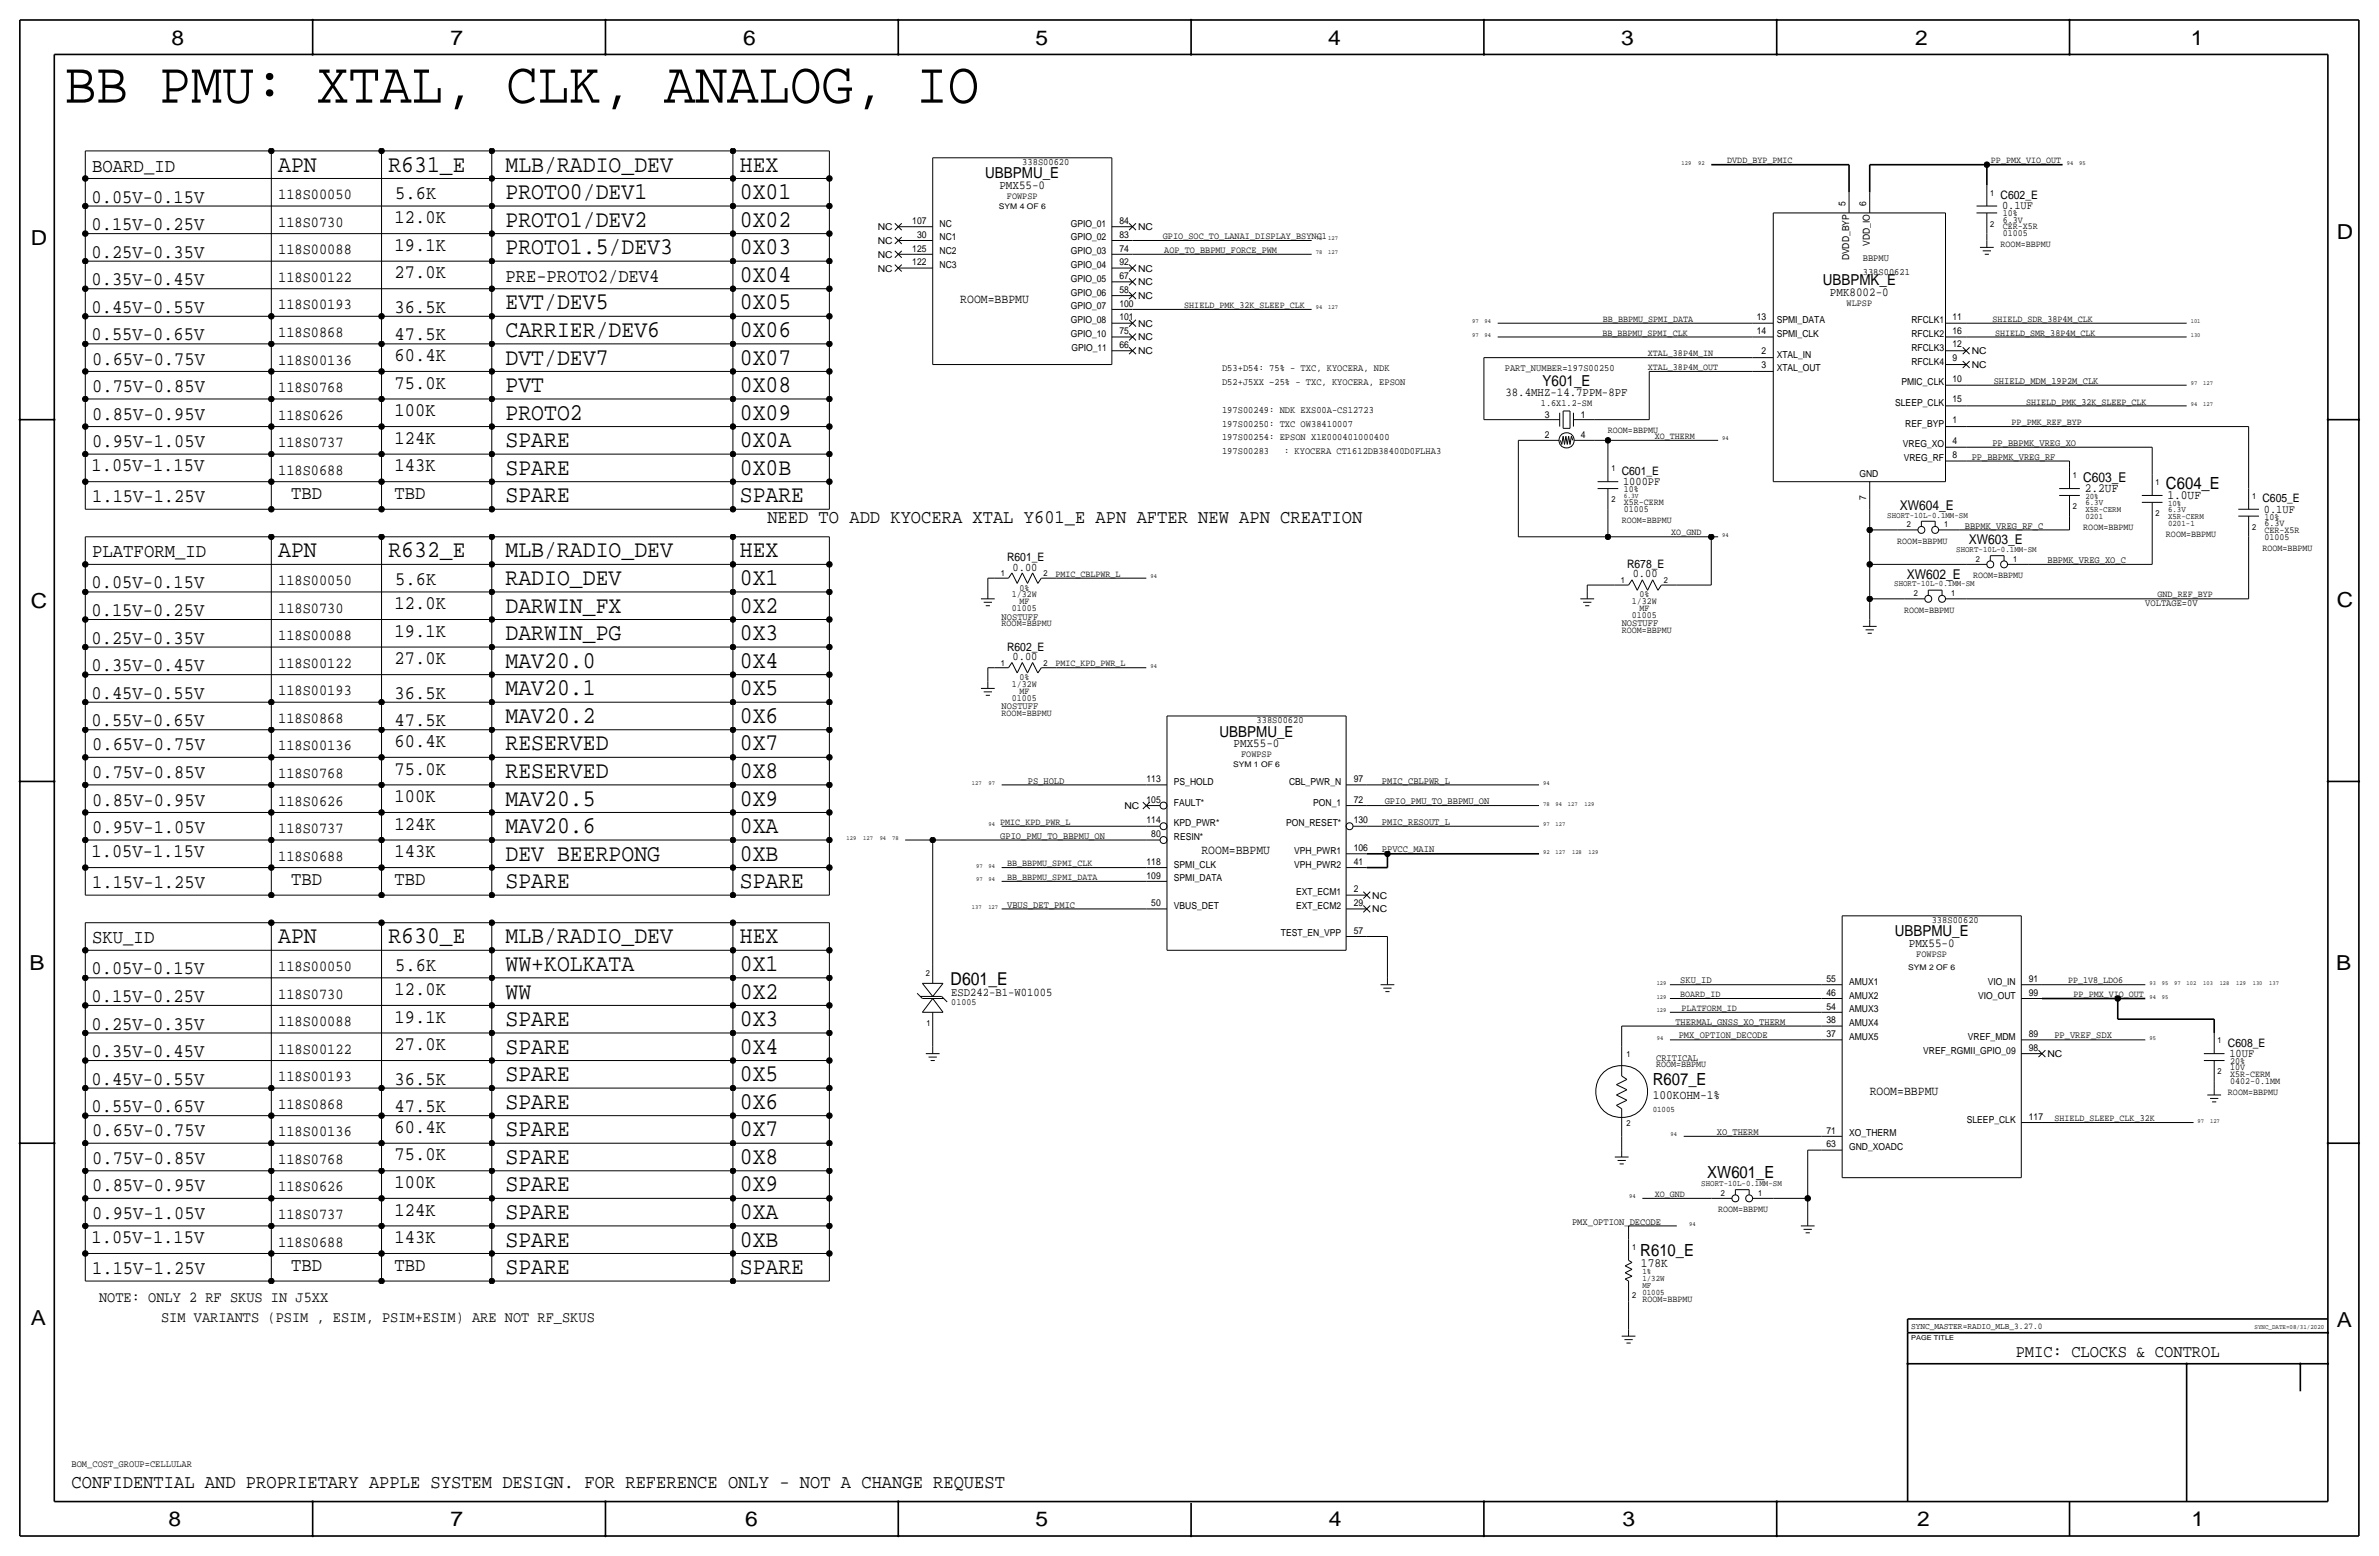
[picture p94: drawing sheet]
<svg xmlns="http://www.w3.org/2000/svg" width="877mm" height="574mm" viewBox="0 0 877 574" stroke-linecap="round" stroke-linejoin="round" font-family="sans-serif">
<defs><g id="words">
<text font-size="21.7" x="23.8" y="37.8">BB PMU: XTAL, CLK, ANALOG, IO</text>
<g font-size="8.9">
<text x="102.6" y="63.2">APN</text>
<text x="143.2" y="63.2">R631_E</text>
<text x="186.4" y="63.2">MLB/RADIO_DEV</text>
<text x="272.7" y="63.2">HEX</text>
<text x="186.4" y="73.4">PROTO0/DEV1</text>
<text x="272.7" y="73.4">0X01</text>
<text x="186.4" y="83.6">PROTO1/DEV2</text>
<text x="272.7" y="83.6">0X02</text>
<text x="186.4" y="93.7">PROTO1.5/DEV3</text>
<text x="272.7" y="93.7">0X03</text>
<text x="272.7" y="103.9">0X04</text>
<text x="186.4" y="114">EVT/DEV5</text>
<text x="272.7" y="114">0X05</text>
<text x="186.4" y="124.2">CARRIER/DEV6</text>
<text x="272.7" y="124.2">0X06</text>
<text x="186.4" y="134.4">DVT/DEV7</text>
<text x="272.7" y="134.4">0X07</text>
<text x="186.4" y="144.5">PVT</text>
<text x="272.7" y="144.5">0X08</text>
<text x="186.4" y="154.7">PROTO2</text>
<text x="272.7" y="154.7">0X09</text>
<text x="186.4" y="164.8">SPARE</text>
<text x="272.7" y="164.8">0X0A</text>
<text x="186.4" y="175">SPARE</text>
<text x="272.7" y="175">0X0B</text>
<text x="186.4" y="185.2">SPARE</text>
<text x="272.7" y="185.2">SPARE</text>
<text x="102.6" y="205.5">APN</text>
<text x="143.2" y="205.5">R632_E</text>
<text x="186.4" y="205.5">MLB/RADIO_DEV</text>
<text x="272.7" y="205.5">HEX</text>
<text x="186.4" y="215.6">RADIO_DEV</text>
<text x="272.7" y="215.6">0X1</text>
<text x="186.4" y="225.8">DARWIN_FX</text>
<text x="272.7" y="225.8">0X2</text>
<text x="186.4" y="236">DARWIN_PG</text>
<text x="272.7" y="236">0X3</text>
<text x="186.4" y="246.1">MAV20.0</text>
<text x="272.7" y="246.1">0X4</text>
<text x="186.4" y="256.3">MAV20.1</text>
<text x="272.7" y="256.3">0X5</text>
<text x="186.4" y="266.4">MAV20.2</text>
<text x="272.7" y="266.4">0X6</text>
<text x="186.4" y="276.6">RESERVED</text>
<text x="272.7" y="276.6">0X7</text>
<text x="186.4" y="286.8">RESERVED</text>
<text x="272.7" y="286.8">0X8</text>
<text x="186.4" y="296.9">MAV20.5</text>
<text x="272.7" y="296.9">0X9</text>
<text x="186.4" y="307.1">MAV20.6</text>
<text x="272.7" y="307.1">0XA</text>
<text x="186.4" y="317.2">DEV BEERPONG</text>
<text x="272.7" y="317.2">0XB</text>
<text x="186.4" y="327.4">SPARE</text>
<text x="272.7" y="327.4">SPARE</text>
<text x="102.6" y="347.7">APN</text>
<text x="143.2" y="347.7">R630_E</text>
<text x="186.4" y="347.7">MLB/RADIO_DEV</text>
<text x="272.7" y="347.7">HEX</text>
<text x="186.4" y="357.9">WW+KOLKATA</text>
<text x="272.7" y="357.9">0X1</text>
<text x="186.4" y="368">WW</text>
<text x="272.7" y="368">0X2</text>
<text x="186.4" y="378.2">SPARE</text>
<text x="272.7" y="378.2">0X3</text>
<text x="186.4" y="388.4">SPARE</text>
<text x="272.7" y="388.4">0X4</text>
<text x="186.4" y="398.5">SPARE</text>
<text x="272.7" y="398.5">0X5</text>
<text x="186.4" y="408.7">SPARE</text>
<text x="272.7" y="408.7">0X6</text>
<text x="186.4" y="418.8">SPARE</text>
<text x="272.7" y="418.8">0X7</text>
<text x="186.4" y="429">SPARE</text>
<text x="272.7" y="429">0X8</text>
<text x="186.4" y="439.2">SPARE</text>
<text x="272.7" y="439.2">0X9</text>
<text x="186.4" y="449.3">SPARE</text>
<text x="272.7" y="449.3">0XA</text>
<text x="186.4" y="459.5">SPARE</text>
<text x="272.7" y="459.5">0XB</text>
<text x="186.4" y="469.6">SPARE</text>
<text x="272.7" y="469.6">SPARE</text>
</g>
<g font-size="7.6">
<text x="63.2" y="16.5">8</text>
<text x="166.1" y="16.5">7</text>
<text x="274" y="16.5">6</text>
<text x="381.7" y="16.5">5</text>
<text x="489.7" y="16.5">4</text>
<text x="597.6" y="16.5">3</text>
<text x="706.1" y="16.5">2</text>
<text x="807.7" y="16.5">1</text>
<text x="861.5" y="88.1">D</text>
<text x="11.4" y="90.4">D</text>
<text x="11.4" y="224.3">C</text>
<text x="861.5" y="223.8">C</text>
<text x="10.9" y="357.6">B</text>
<text x="861.3" y="357.4">B</text>
<text x="11.4" y="488.4">A</text>
<text x="861.5" y="489.2">A</text>
<text x="62.2" y="562.6">8</text>
<text x="166.1" y="562.6">7</text>
<text x="274.8" y="562.6">6</text>
<text x="381.7" y="562.6">5</text>
<text x="489.9" y="562.6">4</text>
<text x="598.1" y="562.6">3</text>
<text x="706.8" y="562.6">2</text>
<text x="807.9" y="562.6">1</text>
</g>
<g font-size="7.1">
<text x="34" y="63.2">BOARD_ID</text>
<text x="33.7" y="74.7">0.05V-0.15V</text>
<text x="145.7" y="73.4">5.6K</text>
<text x="145.5" y="82.3">12.0K</text>
<text x="33.7" y="84.8">0.15V-0.25V</text>
<text x="33.7" y="95">0.25V-0.35V</text>
<text x="145.5" y="92.5">19.1K</text>
<text x="33.7" y="105.2">0.35V-0.45V</text>
<text x="145.5" y="102.6">27.0K</text>
<text x="186.4" y="103.9">PRE-PROTO2/DEV4</text>
<text x="33.7" y="115.3">0.45V-0.55V</text>
<text x="145.5" y="115.3">36.5K</text>
<text x="33.7" y="125.5">0.55V-0.65V</text>
<text x="145.5" y="125.5">47.5K</text>
<text x="34" y="134.4">0.65V-0.75V</text>
<text x="145.5" y="133.1">60.4K</text>
<text x="145.5" y="143.3">75.0K</text>
<text x="34" y="144.5">0.75V-0.85V</text>
<text x="34" y="154.7">0.85V-0.95V</text>
<text x="145.5" y="153.4">100K</text>
<text x="34" y="164.8">0.95V-1.05V</text>
<text x="145.5" y="163.6">124K</text>
<text x="33.7" y="173.7">1.05V-1.15V</text>
<text x="145.5" y="173.7">143K</text>
<text x="34" y="185.2">1.15V-1.25V</text>
<text x="107.4" y="183.9">TBD</text>
<text x="145.5" y="183.9">TBD</text>
<text x="282.9" y="192.8">NEED TO ADD KYOCERA XTAL Y601_E APN AFTER NEW APN CREATION</text>
<text x="34" y="205.5">PLATFORM_ID</text>
<text x="145.7" y="215.6">5.6K</text>
<text x="33.7" y="216.9">0.05V-0.15V</text>
<text x="33.7" y="227.1">0.15V-0.25V</text>
<text x="145.5" y="224.5">12.0K</text>
<text x="33.7" y="237.2">0.25V-0.35V</text>
<text x="145.5" y="234.7">19.1K</text>
<text x="145.5" y="244.9">27.0K</text>
<text x="33.7" y="247.4">0.35V-0.45V</text>
<text x="33.7" y="257.6">0.45V-0.55V</text>
<text x="145.5" y="257.6">36.5K</text>
<text x="33.7" y="267.7">0.55V-0.65V</text>
<text x="145.5" y="267.7">47.5K</text>
<text x="145.5" y="275.3">60.4K</text>
<text x="34" y="276.6">0.65V-0.75V</text>
<text x="34" y="286.8">0.75V-0.85V</text>
<text x="145.5" y="285.5">75.0K</text>
<text x="34" y="296.9">0.85V-0.95V</text>
<text x="145.5" y="295.7">100K</text>
<text x="145.5" y="305.8">124K</text>
<text x="34" y="307.1">0.95V-1.05V</text>
<text x="33.7" y="316">1.05V-1.15V</text>
<text x="145.5" y="316">143K</text>
<text x="34" y="327.4">1.15V-1.25V</text>
<text x="107.4" y="326.1">TBD</text>
<text x="145.5" y="326.1">TBD</text>
<text x="34" y="347.7">SKU_ID</text>
<text x="33.7" y="359.2">0.05V-0.15V</text>
<text x="145.7" y="357.9">5.6K</text>
<text x="33.7" y="369.3">0.15V-0.25V</text>
<text x="145.5" y="366.8">12.0K</text>
<text x="145.5" y="376.9">19.1K</text>
<text x="33.7" y="379.5">0.25V-0.35V</text>
<text x="33.7" y="389.6">0.35V-0.45V</text>
<text x="145.5" y="387.1">27.0K</text>
<text x="33.7" y="399.8">0.45V-0.55V</text>
<text x="145.5" y="399.8">36.5K</text>
<text x="33.7" y="410">0.55V-0.65V</text>
<text x="145.5" y="410">47.5K</text>
<text x="34" y="418.8">0.65V-0.75V</text>
<text x="145.5" y="417.6">60.4K</text>
<text x="34" y="429">0.75V-0.85V</text>
<text x="145.5" y="427.7">75.0K</text>
<text x="145.5" y="437.9">100K</text>
<text x="34" y="439.2">0.85V-0.95V</text>
<text x="34" y="449.3">0.95V-1.05V</text>
<text x="145.5" y="448.1">124K</text>
<text x="33.7" y="458.2">1.05V-1.15V</text>
<text x="145.5" y="458.2">143K</text>
<text x="34" y="469.6">1.15V-1.25V</text>
<text x="107.4" y="468.4">TBD</text>
<text x="145.5" y="468.4">TBD</text>
<text x="26.4" y="548.4">CONFIDENTIAL AND PROPRIETARY APPLE SYSTEM DESIGN. FOR REFERENCE ONLY - NOT A CHANGE REQUEST</text>
</g>
<text font-size="6.5" x="350.5" y="363.2">D601_E</text>
<text font-size="6.4" x="743.1" y="500.1">PMIC: CLOCKS &amp; CONTROL</text>
<g font-size="6.2">
<text x="798.5" y="180.1">C604_E</text>
<text x="609.3" y="399.8">R607_E</text>
<text x="629.4" y="434.3">XW601_E</text>
<text x="604.7" y="463">R610_E</text>
</g>
<g font-size="5.6">
<text x="363.2" y="65.8">UBBPMU_E</text>
<text x="102.6" y="73.4">118S00050</text>
<text x="102.6" y="83.6">118S0730</text>
<text x="102.6" y="93.7">118S00088</text>
<text x="102.6" y="103.9">118S00122</text>
<text x="672" y="105.2">UBBPMK_E</text>
<text x="102.6" y="114">118S00193</text>
<text x="102.6" y="124.2">118S0868</text>
<text x="102.6" y="134.4">118S00136</text>
<text x="568.7" y="142.2">Y601_E</text>
<text x="102.6" y="144.5">118S0768</text>
<text x="102.6" y="154.7">118S0626</text>
<text x="102.6" y="164.8">118S0737</text>
<text x="102.6" y="175">118S0688</text>
<text x="102.6" y="215.6">118S00050</text>
<text x="102.6" y="225.8">118S0730</text>
<text x="102.6" y="236">118S00088</text>
<text x="102.6" y="246.1">118S00122</text>
<text x="102.6" y="256.3">118S00193</text>
<text x="102.6" y="266.4">118S0868</text>
<text x="449.6" y="271.5">UBBPMU_E</text>
<text x="102.6" y="276.6">118S00136</text>
<text x="102.6" y="286.8">118S0768</text>
<text x="102.6" y="296.9">118S0626</text>
<text x="102.6" y="307.1">118S0737</text>
<text x="102.6" y="317.2">118S0688</text>
<text x="698.5" y="345.2">UBBPMU_E</text>
<text x="102.6" y="357.9">118S00050</text>
<text x="102.6" y="368">118S0730</text>
<text x="102.6" y="378.2">118S00088</text>
<text x="102.6" y="388.4">118S00122</text>
<text x="102.6" y="398.5">118S00193</text>
<text x="102.6" y="408.7">118S0868</text>
<text x="102.6" y="418.8">118S00136</text>
<text x="102.6" y="429">118S0768</text>
<text x="102.6" y="439.2">118S0626</text>
<text x="102.6" y="449.3">118S0737</text>
<text x="102.6" y="459.5">118S0688</text>
<text x="36.5" y="479.8">NOTE: ONLY 2 RF SKUS IN J5XX</text>
<text x="59.4" y="487.4">SIM VARIANTS (PSIM , ESIM, PSIM+ESIM) ARE NOT RF_SKUS</text>
</g>
<g font-size="5">
<text x="768" y="177.5">C603_E</text>
<text x="700.4" y="188">XW604_E</text>
<text x="725.8" y="200.7">XW603_E</text>
<text x="703" y="213.4">XW602_E</text>
</g>
<g font-size="4.7">
<text x="354" y="111.5">ROOM=BBPMU</text>
<text x="768.6" y="181.4">2.2UF</text>
<text x="799" y="183.9">1.0UF</text>
<text x="442.9" y="314.7">ROOM=BBPMU</text>
<text x="609.3" y="405.2">100KOHM-1%</text>
<text x="689.3" y="403.6">ROOM=BBPMU</text>
<text x="605" y="466.9">178K</text>
</g>
<g font-size="4.5">
<text x="368.4" y="69.6">PMX55-0</text>
<text x="674.6" y="109">PMK8002-0</text>
<text x="454.8" y="275.3">PMX55-0</text>
<text x="703.7" y="349">PMX55-0</text>
</g>
<g font-size="4.4">
<text x="555" y="146">38.4MHZ-14.7PPM-8PF</text>
<text x="350.7" y="367.1">ESD242-B1-W01005</text>
</g>
<g font-size="4.3">
<text x="737.6" y="73.4">C602_E</text>
<text x="738.1" y="77.2">0.1UF</text>
<text x="597.9" y="175">C601_E</text>
<text x="598.4" y="178.8">1000PF</text>
<text x="834.1" y="185.2">C605_E</text>
<text x="834.6" y="189">0.1UF</text>
<text x="371.3" y="206.8">R601_E</text>
<text x="599.9" y="209.3">R678_E</text>
<text x="373.3" y="210.3">0.00</text>
<text x="601.9" y="212.9">0.00</text>
<text x="371.3" y="239.8">R602_E</text>
<text x="373.3" y="243.3">0.00</text>
<text x="821.4" y="385.8">C608_E</text>
<text x="821.9" y="389.6">10UF</text>
</g>
<g font-size="3.6">
<text x="376.9" y="60.7">338S00620</text>
<text x="686.8" y="101.3">338S00621</text>
<text x="686.8" y="96.3">BBPMU</text>
<text x="450.5" y="136.9">D53+D54: 75% - TXC, KYOCERA, NDK</text>
<text x="554.8" y="136.9">PART_NUMBER=197S00250</text>
<text x="450.5" y="142">D52+J5XX ~25% - TXC, KYOCERA, EPSON</text>
<text x="735" y="141.5">SHIELD_MDM_19P2M_CLK</text>
<text x="450.5" y="152.1">197S00249: NDK EXS00A-CS12723</text>
<text x="450.5" y="157.2">197S00250: TXC OW38410007</text>
<text x="450.5" y="162.3">197S00254: EPSON X1E000401000400</text>
<text x="450.5" y="167.4">197S00283</text>
<text x="473.4" y="167.4">: KYOCERA CT1612DB38400D0FLHA3</text>
<text x="734.5" y="164.3">PP_BBPMK_VREG_XO</text>
<text x="726.9" y="169.4">PP_BBPMK_VREG_RF</text>
<text x="724.4" y="194.8">BBPMK_VREG_RF_C</text>
<text x="754.8" y="207.5">BBPMK_VREG_XO_C</text>
<text x="790.9" y="223.3">VOLTAGE=0V</text>
<text x="369.3" y="228.3">NOSTUFF</text>
<text x="597.9" y="230.9">NOSTUFF</text>
<text x="369.3" y="261.4">NOSTUFF</text>
<text x="463.2" y="266.4">338S00620</text>
<text x="378.9" y="288.8">PS_HOLD</text>
<text x="509.5" y="288.8">PMIC_CBLPWR_L</text>
<text x="510.5" y="296.4">GPIO_PMU_TO_BBPMU_ON</text>
<text x="509.5" y="304">PMIC_RESOUT_L</text>
<text x="368.8" y="309.1">GPIO_PMU_TO_BBPMU_ON</text>
<text x="509.5" y="314.2">PPVCC_MAIN</text>
<text x="371.3" y="334.5">VBUS_DET_PMIC</text>
<text x="712.2" y="340.1">338S00620</text>
<text x="619.5" y="362.5">SKU_ID</text>
<text x="617.7" y="377.7">THERMAL_GNSS_XO_THERM</text>
<text x="618.9" y="382.8">PMX_OPTION_DECODE</text>
<text x="757.4" y="382.8">PP_VREF_SDX</text>
<text x="610.6" y="390.9">CRITICAL</text>
<text x="632.9" y="418.3">XO_THERM</text>
<text x="579.6" y="451.4">PMX_OPTION_DECODE</text>
<text x="26.4" y="540.8">BOM_COST_GROUP=CELLULAR</text>
</g>
<g font-size="3.5">
<text x="636.8" y="60.2">DVDD_BYP_PMIC</text>
<text x="734" y="60.2">PP_PMX_VIO_OUT</text>
<text x="371.2" y="73.4">FOWPSP</text>
<text x="680.4" y="75.9" transform="rotate(-90 680.4 75.9)">5</text>
<text x="688" y="75.9" transform="rotate(-90 688 75.9)">6</text>
<text x="336.3" y="82.6">107</text>
<text x="346.4" y="83.6">NC</text>
<text x="394.7" y="83.6">GPIO_01</text>
<text x="412.7" y="82.6">84</text>
<text x="738.3" y="79.8">10%</text>
<text x="738.3" y="82">6.3V</text>
<text x="323.6" y="89.9">NC</text>
<text x="323.6" y="84.8">NC</text>
<text x="338.1" y="87.6">30</text>
<text x="346.4" y="88.6">NC1</text>
<text x="394.7" y="88.6">GPIO_02</text>
<text x="412.7" y="87.6">83</text>
<text x="419.6" y="84.8">NC</text>
<text x="428.7" y="88.1">GPIO_SOC_TO_LANAI_DISPLAY_BSYNC1</text>
<text x="738.3" y="87.1">01005</text>
<text x="738.3" y="84.6">CER-X5R</text>
<text x="323.6" y="95">NC</text>
<text x="336.3" y="92.7">125</text>
<text x="346.4" y="93.7">NC2</text>
<text x="394.7" y="93.7">GPIO_03</text>
<text x="412.7" y="92.7">74</text>
<text x="429.2" y="93.2">AOP_TO_BBPMU_FORCE_PWM</text>
<text x="681.7" y="96" transform="rotate(-90 681.7 96)">DVDD_BYP</text>
<text x="689.3" y="90.7" transform="rotate(-90 689.3 90.7)">VDD_IO</text>
<text x="737.6" y="91.2">ROOM=BBPMU</text>
<text x="323.6" y="100.1">NC</text>
<text x="336.3" y="97.8">122</text>
<text x="346.4" y="98.8">NC3</text>
<text x="394.7" y="98.8">GPIO_04</text>
<text x="412.7" y="97.8">92</text>
<text x="419.6" y="100.1">NC</text>
<text x="394.7" y="103.9">GPIO_05</text>
<text x="412.7" y="108">58</text>
<text x="412.7" y="102.9">67</text>
<text x="419.6" y="105.2">NC</text>
<text x="394.7" y="109">GPIO_06</text>
<text x="412.7" y="113">100</text>
<text x="419.6" y="110.2">NC</text>
<text x="436.6" y="113.5">SHIELD_PMK_32K_SLEEP_CLK</text>
<text x="680.8" y="112.8">WLPSP</text>
<text x="394.7" y="114">GPIO_07</text>
<text x="394.7" y="119.1">GPIO_08</text>
<text x="412.7" y="118.1">101</text>
<text x="591" y="118.6">BB_BBPMU_SPMI_DATA</text>
<text x="647.7" y="117.9">13</text>
<text x="655" y="119.1">SPMI_DATA</text>
<text x="704.7" y="119.1">RFCLK1</text>
<text x="719.8" y="117.9">11</text>
<text x="734.5" y="118.6">SHIELD_SDR_38P4M_CLK</text>
<text x="394.7" y="124.2">GPIO_10</text>
<text x="412.7" y="123.2">75</text>
<text x="419.6" y="125.5">NC</text>
<text x="419.6" y="120.4">NC</text>
<text x="590.8" y="123.7">BB_BBPMU_SPMI_CLK</text>
<text x="647.7" y="122.9">14</text>
<text x="655" y="124.2">SPMI_CLK</text>
<text x="704.7" y="124.2">RFCLK2</text>
<text x="719.8" y="122.9">16</text>
<text x="735.5" y="123.7">SHIELD_SMR_38P4M_CLK</text>
<text x="395" y="129.3">GPIO_11</text>
<text x="412.7" y="128.3">66</text>
<text x="419.6" y="130.6">NC</text>
<text x="607.5" y="131.3">XTAL_38P4M_IN</text>
<text x="649.5" y="130.6">2</text>
<text x="655" y="131.8">XTAL_IN</text>
<text x="704.7" y="129.3">RFCLK3</text>
<text x="719.8" y="128">12</text>
<text x="726.9" y="130.6">NC</text>
<text x="607.5" y="136.4">XTAL_38P4M_OUT</text>
<text x="649.5" y="135.6">3</text>
<text x="655" y="136.9">XTAL_OUT</text>
<text x="704.7" y="134.4">RFCLK4</text>
<text x="719.8" y="133.1">9</text>
<text x="726.9" y="135.6">NC</text>
<text x="701" y="142">PMIC_CLK</text>
<text x="719.8" y="140.7">10</text>
<text x="568.1" y="149.6">1.6X1.2-SM</text>
<text x="698.7" y="149.6">SLEEP_CLK</text>
<text x="719.8" y="148.3">15</text>
<text x="747" y="149.1">SHIELD_PMK_32K_SLEEP_CLK</text>
<text x="569.6" y="153.9">3</text>
<text x="582.8" y="153.9">1</text>
<text x="719.8" y="156">1</text>
<text x="569.6" y="161.5">2</text>
<text x="582.8" y="161.5">4</text>
<text x="592.8" y="159.8">ROOM=BBPMU</text>
<text x="610.1" y="161.8">XO_THERM</text>
<text x="702.4" y="157.2">REF_BYP</text>
<text x="741.6" y="156.7">PP_PMK_REF_BYP</text>
<text x="701.5" y="164.8">VREG_XO</text>
<text x="719.8" y="163.6">4</text>
<text x="701.9" y="169.9">VREG_RF</text>
<text x="719.8" y="168.7">8</text>
<text x="685.5" y="175.8">GND</text>
<text x="598.6" y="181.4">10%</text>
<text x="688" y="184.4" transform="rotate(-90 688 184.4)">7</text>
<text x="598.6" y="188.7">01005</text>
<text x="598.6" y="186.2">X5R-CERM</text>
<text x="834.8" y="191.5">10%</text>
<text x="597.9" y="192.8">ROOM=BBPMU</text>
<text x="616.2" y="197.4">XO_GND</text>
<text x="768" y="195.3">ROOM=BBPMU</text>
<text x="798.5" y="197.9">ROOM=BBPMU</text>
<text x="834.8" y="193.8">6.3V</text>
<text x="834.8" y="196.3">CER-X5R</text>
<text x="699.5" y="200.4">ROOM=BBPMU</text>
<text x="834.1" y="202.9">ROOM=BBPMU</text>
<text x="834.8" y="198.9">01005</text>
<text x="389.1" y="212.6">PMIC_CBLPWR_L</text>
<text x="727.4" y="213.1">ROOM=BBPMU</text>
<text x="373" y="220.2">1/32W</text>
<text x="375.8" y="217.7">0%</text>
<text x="604.4" y="220.2">0%</text>
<text x="795.4" y="220.2">GND_REF_BYP</text>
<text x="373" y="225.3">01005</text>
<text x="375.8" y="222.8">MF</text>
<text x="601.6" y="227.8">01005</text>
<text x="601.6" y="222.8">1/32W</text>
<text x="604.4" y="225.3">MF</text>
<text x="702" y="225.8">ROOM=BBPMU</text>
<text x="369.3" y="230.9">ROOM=BBPMU</text>
<text x="597.9" y="233.4">ROOM=BBPMU</text>
<text x="389.1" y="245.6">PMIC_KPD_PWR_L</text>
<text x="375.8" y="250.7">0%</text>
<text x="373" y="253.2">1/32W</text>
<text x="375.8" y="255.8">MF</text>
<text x="369.3" y="263.9">ROOM=BBPMU</text>
<text x="373" y="258.3">01005</text>
<text x="457.6" y="279.1">FOWPSP</text>
<text x="422.7" y="288.3">113</text>
<text x="432.8" y="289.3">PS_HOLD</text>
<text x="475.2" y="289.3">CBL_PWR_N</text>
<text x="499.1" y="288.3">97</text>
<text x="414.5" y="298.2">NC</text>
<text x="422.7" y="295.9">105</text>
<text x="432.8" y="296.9">FAULT*</text>
<text x="484.2" y="296.9">PON_1</text>
<text x="499.1" y="295.9">72</text>
<text x="368.8" y="304">PMIC_KPD_PWR_L</text>
<text x="422.7" y="303.5">114</text>
<text x="432.8" y="304.5">KPD_PWR*</text>
<text x="474.2" y="304.5">PON_RESET*</text>
<text x="499.1" y="303.5">130</text>
<text x="424.4" y="308.6">80</text>
<text x="432.8" y="309.6">RESIN*</text>
<text x="477.2" y="314.7">VPH_PWR1</text>
<text x="499.1" y="313.7">106</text>
<text x="371.3" y="319.3">BB_BBPMU_SPMI_CLK</text>
<text x="422.7" y="323.9">109</text>
<text x="422.7" y="318.8">118</text>
<text x="432.8" y="319.8">SPMI_CLK</text>
<text x="477.2" y="319.8">VPH_PWR2</text>
<text x="499.1" y="318.8">41</text>
<text x="371.3" y="324.4">BB_BBPMU_SPMI_DATA</text>
<text x="432.8" y="324.9">SPMI_DATA</text>
<text x="477.8" y="329.9">EXT_ECM1</text>
<text x="499.1" y="328.9">2</text>
<text x="424.4" y="334">50</text>
<text x="432.8" y="335">VBUS_DET</text>
<text x="477.8" y="335">EXT_ECM2</text>
<text x="499.1" y="334">29</text>
<text x="505.9" y="331.2">NC</text>
<text x="505.9" y="336.3">NC</text>
<text x="472.2" y="345.2">TEST_EN_VPP</text>
<text x="499.1" y="344.2">57</text>
<text x="706.5" y="352.8">FOWPSP</text>
<text x="673.4" y="362">55</text>
<text x="681.7" y="363">AMUX1</text>
<text x="732.8" y="363">VIO_IN</text>
<text x="748" y="362">91</text>
<text x="762.4" y="362.5">PP_1V8_LDO6</text>
<text x="350.7" y="370.3">01005</text>
<text x="619.5" y="367.5">BOARD_ID</text>
<text x="673.4" y="367">46</text>
<text x="681.7" y="368">AMUX2</text>
<text x="729.3" y="368">VIO_OUT</text>
<text x="748" y="367">99</text>
<text x="764.5" y="367.5">PP_PMX_VIO_OUT</text>
<text x="620" y="372.6">PLATFORM_ID</text>
<text x="673.4" y="377.2">38</text>
<text x="673.4" y="372.1">54</text>
<text x="681.7" y="373.1">AMUX3</text>
<text x="673.4" y="382.3">37</text>
<text x="681.7" y="378.2">AMUX4</text>
<text x="681.7" y="383.3">AMUX5</text>
<text x="725.5" y="383.3">VREF_MDM</text>
<text x="748" y="382.3">89</text>
<text x="709" y="388.4">VREF_RGMII_GPIO_09</text>
<text x="748" y="387.4">98</text>
<text x="754.8" y="389.6">NC</text>
<text x="610.6" y="393.4">ROOM=BBPMU</text>
<text x="822.1" y="392.2">20%</text>
<text x="822.1" y="394.5">10V</text>
<text x="822.1" y="397">X5R-CERM</text>
<text x="822.1" y="399.5">0402-0.1MM</text>
<text x="821.4" y="403.6">ROOM=BBPMU</text>
<text x="725.1" y="413.8">SLEEP_CLK</text>
<text x="748" y="412.8">117</text>
<text x="757.4" y="413.3">SHIELD_SLEEP_CLK_32K</text>
<text x="673.4" y="417.8">71</text>
<text x="681.7" y="418.8">XO_THERM</text>
<text x="673.4" y="422.9">63</text>
<text x="681.7" y="423.9">GND_XOADC</text>
<text x="610.1" y="441.2">XO_GND</text>
<text x="633.4" y="446.8">ROOM=BBPMU</text>
<text x="605.5" y="479.8">ROOM=BBPMU</text>
</g>
<text font-size="3.2" x="704.5" y="490">SYNC_MASTER=RADIO_MLB_3.27.0</text>
<g font-size="3.1">
<text x="733.8" y="72.1">1</text>
<text x="733.8" y="83.6">2</text>
<text x="594.1" y="173.7">1</text>
<text x="764.2" y="176.3">1</text>
<text x="794.7" y="178.8">1</text>
<text x="594.1" y="185.2">2</text>
<text x="768.8" y="183.9">20%</text>
<text x="830.3" y="183.9">1</text>
<text x="695.8" y="190.8">SHORT-10L-0.1MM-SM</text>
<text x="764.2" y="187.7">2</text>
<text x="768.8" y="188.7">X5R-CERM</text>
<text x="768.8" y="186.2">6.3V</text>
<text x="768.8" y="191.3">0201</text>
<text x="794.7" y="190.2">2</text>
<text x="799.3" y="188.7">6.3V</text>
<text x="799.3" y="186.4">10%</text>
<text x="799.3" y="191.3">X5R-CERM</text>
<text x="703" y="194.3">2</text>
<text x="716.7" y="194.3">1</text>
<text x="799.3" y="193.8">0201-1</text>
<text x="830.3" y="195.3">2</text>
<text x="721.2" y="203.5">SHORT-10L-0.1MM-SM</text>
<text x="728.4" y="207">2</text>
<text x="742.1" y="207">1</text>
<text x="369" y="212.3">1</text>
<text x="384.8" y="212.3">2</text>
<text x="597.6" y="214.9">1</text>
<text x="613.4" y="214.9">2</text>
<text x="698.3" y="216.2">SHORT-10L-0.1MM-SM</text>
<text x="705.6" y="219.7">2</text>
<text x="719.3" y="219.7">1</text>
<text x="369" y="245.4">1</text>
<text x="384.8" y="245.4">2</text>
<text x="341.3" y="359.7">2</text>
<text x="341.6" y="378.2">1</text>
<text x="599.6" y="389.6">1</text>
<text x="817.6" y="384.6">1</text>
<text x="817.6" y="396">2</text>
<text x="609.3" y="410">01005</text>
<text x="599.6" y="415">2</text>
<text x="627.2" y="437.1">SHORT-10L-0.1MM-SM</text>
<text x="634.4" y="440.7">2</text>
<text x="648.2" y="440.7">1</text>
<text x="601.7" y="460.8">1</text>
<text x="605.5" y="472.2">1/32W</text>
<text x="605.5" y="469.6">1%</text>
<text x="601.7" y="478.5">2</text>
<text x="605.5" y="477.3">01005</text>
<text x="605.5" y="474.7">MF</text>
</g>
<g font-size="2.9">
<text x="368.2" y="77.2">SYM 4 OF 6</text>
<text x="454.6" y="282.7">SYM 1 OF 6</text>
<text x="703.5" y="357.4">SYM 2 OF 6</text>
</g>
<text font-size="2.6" x="598.6" y="183.6">6.3V</text>
<text font-size="2.5" x="704.5" y="493.8">PAGE TITLE</text>
<text font-size="2.4" x="831.2" y="490">SYNC_DATE=08/31/2020</text>
<g font-size="2.3">
<text x="620" y="60.7">129</text>
<text x="626.1" y="60.7">92</text>
<text x="761.9" y="60.7">94</text>
<text x="766.5" y="60.7">95</text>
<text x="485.1" y="88.6">78</text>
<text x="489.7" y="88.6">127</text>
<text x="485.1" y="93.7">78</text>
<text x="489.7" y="93.7">127</text>
<text x="485.1" y="114">94</text>
<text x="489.7" y="114">127</text>
<text x="542.7" y="119.1">97</text>
<text x="547.3" y="119.1">94</text>
<text x="807.7" y="119.1">101</text>
<text x="542.7" y="124.2">97</text>
<text x="547.3" y="124.2">94</text>
<text x="807.7" y="124.2">130</text>
<text x="807.7" y="142">97</text>
<text x="812.2" y="142">127</text>
<text x="807.7" y="149.6">94</text>
<text x="812.2" y="149.6">127</text>
<text x="634.9" y="162.3">94</text>
<text x="634.9" y="197.9">94</text>
<text x="424.1" y="213.1">94</text>
<text x="424.1" y="246.1">94</text>
<text x="358.3" y="289.3">127</text>
<text x="364.4" y="289.3">97</text>
<text x="568.9" y="289.3">94</text>
<text x="568.9" y="296.9">78</text>
<text x="573.5" y="296.9">94</text>
<text x="578.1" y="296.9">127</text>
<text x="584.1" y="296.9">129</text>
<text x="364.4" y="304.5">94</text>
<text x="568.9" y="304.5">97</text>
<text x="573.5" y="304.5">127</text>
<text x="312.1" y="309.6">129</text>
<text x="318.2" y="309.6">127</text>
<text x="324.3" y="309.6">94</text>
<text x="328.9" y="309.6">78</text>
<text x="568.9" y="314.7">92</text>
<text x="573.5" y="314.7">127</text>
<text x="579.6" y="314.7">128</text>
<text x="585.7" y="314.7">129</text>
<text x="359.9" y="319.8">97</text>
<text x="364.4" y="319.8">94</text>
<text x="359.9" y="324.9">97</text>
<text x="364.4" y="324.9">94</text>
<text x="358.3" y="335">137</text>
<text x="364.4" y="335">127</text>
<text x="610.8" y="363">129</text>
<text x="792.4" y="363">93</text>
<text x="797" y="363">95</text>
<text x="801.6" y="363">97</text>
<text x="806.1" y="363">102</text>
<text x="812.2" y="363">103</text>
<text x="818.3" y="363">128</text>
<text x="824.4" y="363">129</text>
<text x="830.5" y="363">130</text>
<text x="836.6" y="363">137</text>
<text x="610.8" y="368">129</text>
<text x="792.4" y="368">94</text>
<text x="797" y="368">95</text>
<text x="610.8" y="373.1">129</text>
<text x="610.8" y="383.3">94</text>
<text x="792.4" y="383.3">95</text>
<text x="810.2" y="413.8">97</text>
<text x="814.8" y="413.8">127</text>
<text x="615.9" y="418.8">94</text>
<text x="600.7" y="441.7">94</text>
<text x="622.8" y="451.9">94</text>
</g>
</g></defs>
<g fill="none" stroke="#000" stroke-width=".37">
<path d="M31.4 55.6v10.2zM31.4 55.6h68.6zM100 55.6h40.7zM100 55.6v61zM140.7 55.6h40.6zM140.7 55.6v61zM181.3 55.6v10.2zM181.3 55.6h88.9zM270.2 55.6v10.2zM270.2 55.6h35.6zM305.8 55.6v10.2zM343.9 58.2v76.2z"/>
<path d="M343.9 58.2h66zM409.9 58.2v76.2zM31.4 75.9h149.9zM31.4 65.8v10.1zM31.4 75.9v10.2zM31.4 65.8h149.9zM181.3 65.8v10.1zM181.3 75.9h88.9zM181.3 75.9v10.2zM181.3 65.8h88.9zM270.2 65.8v10.1zM270.2 75.9h35.6z"/>
<path d="M270.2 75.9v10.2zM270.2 65.8h35.6zM305.8 65.8v10.1zM305.8 75.9v10.2zM653.7 78.5h63.5zM653.7 78.5v99zM681.7 70.9v7.6zM689.3 70.9v7.6zM717.2 78.5v99zM728.7 75.9h7.6zM728.7 78.5h7.6zM732.5 68.3v7.6z"/>
<path d="M732.5 78.5v7.6zM31.4 86.1h149.9zM31.4 86.1v10.2zM31.4 96.3h149.9zM31.4 96.3v10.1zM181.3 86.1h88.9zM181.3 86.1v10.2zM181.3 96.3h88.9zM181.3 96.3v10.1zM270.2 86.1h35.6zM270.2 86.1v10.2zM270.2 96.3h35.6z"/>
<path d="M270.2 96.3v10.1zM305.8 86.1v10.2zM305.8 96.3v10.1zM329.9 97.5l2.5 2.6zM329.9 92.5l2.5 2.5zM329.9 89.9l2.5-2.5zM329.9 87.4l2.5 2.5zM329.9 84.8l2.5-2.5zM329.9 82.3l2.5 2.5zM331.2 83.6h5zM331.2 88.6h5zM331.2 93.7h5z"/>
<path d="M331.2 98.8h5zM332.4 97.5l-2.5 2.6zM332.4 92.5l-2.5 2.5zM336.2 83.6h7.7zM336.2 93.7h7.7zM336.2 98.8h7.7zM336.2 88.6h7.7zM409.9 88.6h7.6zM409.9 93.7h7.6zM409.9 98.8h7.6zM409.9 83.6h7.6zM416.3 82.3l2.5 2.5z"/>
<path d="M416.3 84.8l2.5-2.5zM416.3 97.5l2.5 2.6zM417.5 88.6h66.1zM417.5 93.7h66.1zM418.8 97.5l-2.5 2.6zM729.9 91.2h5.1zM731 92.5h3zM731.7 93.7h1.5zM732.5 86.1v2.5zM732.5 88.6v2.6zM31.4 106.4h149.9zM31.4 106.4v10.2z"/>
<path d="M31.4 116.6h68.6zM31.4 116.6v10.1zM100 116.6h40.7zM100 116.6v10.1zM140.7 116.6h40.6zM140.7 116.6v10.1zM181.3 106.4h88.9zM181.3 106.4v10.2zM181.3 116.6h88.9zM181.3 116.6v10.1zM270.2 106.4h35.6zM270.2 106.4v10.2z"/>
<path d="M270.2 116.6h35.6zM270.2 116.6v10.1zM305.8 106.4v10.2zM305.8 116.6v10.1zM409.9 114h7.6zM409.9 119.1h7.6zM409.9 103.9h7.6zM409.9 109h7.6zM416.3 107.7l2.5 2.5zM416.3 110.2l2.5-2.5zM416.3 102.6l2.5 2.6zM416.3 105.2l2.5-2.6z"/>
<path d="M416.3 117.9l2.5 2.5zM417.5 114h66.1zM418.8 117.9l-2.5 2.5zM552.1 119.1h94zM646.1 119.1h7.6zM717.2 119.1h7.7zM724.9 119.1h81.2zM31.4 126.7h68.6zM31.4 126.7v10.2zM31.4 136.9h68.6zM31.4 136.9v10.2zM100 126.7h40.7z"/>
<path d="M100 126.7v10.2zM100 136.9h40.7zM100 136.9v10.2zM140.7 126.7h40.6zM140.7 126.7v10.2zM140.7 136.9h40.6zM140.7 136.9v10.2zM181.3 126.7h88.9zM181.3 126.7v10.2zM181.3 136.9h88.9zM181.3 136.9v10.2zM270.2 126.7h35.6z"/>
<path d="M270.2 126.7v10.2zM270.2 136.9h35.6zM270.2 136.9v10.2zM305.8 126.7v10.2zM305.8 136.9v10.2zM343.9 134.4h66zM409.9 129.3h7.6zM409.9 124.2h7.6zM416.3 122.9l2.5 2.6zM416.3 128l2.5 2.6zM416.3 130.6l2.5-2.6zM418.8 122.9l-2.5 2.6z"/>
<path d="M547.1 131.8v22.9zM547.1 131.8h99zM552.1 124.2h94zM608 136.9v17.8zM608 136.9h38.1zM646.1 124.2h7.6zM646.1 131.8h7.6zM646.1 136.9h7.6zM717.2 134.4h7.7zM717.2 124.2h7.7zM717.2 129.3h7.7zM723.6 133.1l2.5 2.5z"/>
<path d="M723.6 135.6l2.5-2.5zM723.6 128l2.5 2.6zM723.6 130.6l2.5-2.6zM724.9 124.2h81.2zM31.4 147.1h68.6zM31.4 147.1v10.1zM31.4 157.2h68.6zM31.4 157.2v10.2zM100 147.1h40.7zM100 147.1v10.1zM100 157.2h40.7zM100 157.2v10.2z"/>
<path d="M140.7 147.1h40.6zM140.7 147.1v10.1zM140.7 157.2h40.6zM140.7 157.2v10.2zM181.3 147.1h88.9zM181.3 147.1v10.1zM181.3 157.2h88.9zM181.3 157.2v10.2zM270.2 147.1h35.6zM270.2 147.1v10.1zM270.2 157.2h35.6zM270.2 157.2v10.2z"/>
<path d="M305.8 147.1v10.1zM305.8 157.2v10.2zM547.1 154.7h20.3zM567.4 154.7h7.6zM575 152.1v5.1zM576.3 151.5v6.4zM576.3 151.5h2.5zM576.3 157.9h2.5zM578.8 151.5v6.4zM580.1 154.7h7.6zM580.1 152.1v5.1zM587.7 154.7h20.3z"/>
<path d="M717.2 157.2h7.7zM717.2 149.6h7.7zM717.2 142h7.7zM724.9 157.2h104.1zM724.9 142h81.2zM724.9 149.6h81.2zM829 157.2v22.9zM31.4 167.4h68.6zM31.4 167.4v10.1zM31.4 177.5h68.6zM31.4 177.5v10.2zM100 167.4h40.7z"/>
<path d="M100 167.4v10.1zM100 177.5h40.7zM100 177.5v10.2zM140.7 167.4h40.6zM140.7 167.4v10.1zM140.7 177.5h40.6zM140.7 177.5v10.2zM181.3 167.4h88.9zM181.3 167.4v10.1zM181.3 177.5h88.9zM181.3 177.5v10.2zM270.2 167.4h35.6z"/>
<path d="M270.2 167.4v10.1zM270.2 177.5h35.6zM270.2 177.5v10.2zM305.8 167.4v10.1zM305.8 177.5v10.2zM559.8 162.3v35.6zM559.8 162.3h7.6zM567.4 162.3h7.4zM575.3 162.3l.5 1.5zM576.3 160.8l-.5 3zM576.3 160.8l.5 3zM577.3 160.8l-.5 3z"/>
<path d="M577.3 160.8l.5 3zM578.3 160.8l-.5 3zM578.3 160.8l.5 3zM579.3 160.8l-.5 3zM579.3 160.8l.5 1.5zM580.3 162.3h7.4zM587.7 162.3h5.1zM589 177.5h7.6zM592.8 162.3v7.6zM592.8 162.3h40.6zM592.8 169.9v7.6zM653.7 177.5h63.5z"/>
<path d="M689.3 177.5v10.2zM717.2 164.8h7.7zM717.2 169.9h7.7zM724.9 164.8h68.5zM724.9 169.9h38.1zM763 169.9v2.6zM763 172.5v7.6zM793.4 164.8v10.2zM793.4 175v7.6zM31.4 187.7h68.6zM31.4 197.9v10.1zM31.4 197.9h68.6z"/>
<path d="M100 187.7h40.7zM100 197.9h40.7zM100 197.9v60.9zM140.7 187.7h40.6zM140.7 197.9h40.6zM140.7 197.9v60.9zM181.3 187.7h88.9zM181.3 197.9v10.1zM181.3 197.9h88.9zM270.2 187.7h35.6zM270.2 197.9v10.1zM270.2 197.9h35.6z"/>
<path d="M305.8 197.9v10.1zM559.8 197.9h33zM589 180.1h7.6zM592.8 197.9h38.1zM592.8 187.7v10.2zM592.8 180.1v7.6zM630.9 197.9v17.7zM630.9 197.9h2.5zM689.3 195.3v12.7zM689.3 195.3h10.2zM689.3 187.7v7.6zM699.5 195.3h7.6z"/>
<path d="M708.4 192.1h5zM708.4 192.1v2zM713.4 192.1v2zM714.7 195.3h7.6zM722.3 195.3h40.7zM759.2 180.1h7.6zM759.2 182.6h7.6zM763 190.2v5.1zM763 182.6v7.6zM789.6 182.6h7.7zM789.6 185.2h7.7zM793.4 192.8v15.2z"/>
<path d="M793.4 185.2v7.6zM825.2 187.7h7.6zM825.2 190.2h7.6zM829 197.9v22.8zM829 180.1v7.6zM829 190.2v7.7zM31.4 218.2h149.9zM31.4 208v10.2zM31.4 218.2v10.1zM31.4 208h149.9zM181.3 208v10.2zM181.3 218.2h88.9z"/>
<path d="M181.3 218.2v10.1zM181.3 208h88.9zM270.2 208v10.2zM270.2 218.2h35.6zM270.2 218.2v10.1zM270.2 208h35.6zM305.8 208v10.2zM305.8 218.2v10.1zM364.2 213.1v5.1zM364.2 213.1h2.5zM364.2 218.2v2.5zM366.7 213.1h5.1z"/>
<path d="M373.1 211.2l-1.3 1.9zM373.1 211.2l1.9 3.8zM376.9 211.2l-1.9 3.8zM376.9 211.2l1.9 3.8zM380.7 211.2l1.9 3.8zM380.7 211.2l-1.9 3.8zM383.9 213.1h5.7zM383.9 213.1l-1.3 1.9zM389.6 213.1h33zM585.2 215.6h10.1zM585.2 215.6v2.6zM585.2 218.2v2.5z"/>
<path d="M595.3 215.6h5.1zM601.7 213.7l-1.3 1.9zM601.7 213.7l1.9 3.9zM605.5 213.7l-1.9 3.9zM605.5 213.7l1.9 3.9zM609.3 213.7l1.9 3.9zM609.3 213.7l-1.9 3.9zM612.5 215.6h5.7zM612.5 215.6l-1.3 2zM618.2 215.6h12.7zM689.3 208v12.7zM689.3 208h35.6z"/>
<path d="M710.9 217.5h5.1zM710.9 217.5v2zM716 217.5v2zM724.9 208h7.6zM733.8 204.8h5zM733.8 204.8v2zM738.8 204.8v2zM740.1 208h7.6zM747.7 208h45.7zM31.4 228.3h149.9zM31.4 228.3v10.2zM31.4 238.5h149.9z"/>
<path d="M31.4 238.5v10.2zM181.3 228.3h88.9zM181.3 228.3v10.2zM181.3 238.5h88.9zM181.3 238.5v10.2zM270.2 228.3h35.6zM270.2 228.3v10.2zM270.2 238.5h35.6zM270.2 238.5v10.2zM305.8 228.3v10.2zM305.8 238.5v10.2zM361.6 220.7h5.1z"/>
<path d="M362.7 222h3zM363.4 223.3h1.5zM582.6 220.7h5.1zM583.6 222h3.1zM584.4 223.3h1.5zM686.8 230.9h5zM687.8 232.2h3zM688.5 233.4h1.6zM689.3 220.7v7.6zM689.3 220.7h12.7zM689.3 228.3v2.6zM702 220.7h7.6z"/>
<path d="M717.2 220.7h7.7zM724.9 220.7h104.1zM31.4 248.7h149.9zM31.4 248.7v10.1zM31.4 258.8h68.6zM31.4 258.8v10.2zM100 258.8h40.7zM100 258.8v10.2zM140.7 258.8h40.6zM140.7 258.8v10.2zM181.3 248.7h88.9zM181.3 248.7v10.1z"/>
<path d="M181.3 258.8h88.9zM181.3 258.8v10.2zM270.2 248.7h35.6zM270.2 248.7v10.1zM270.2 258.8h35.6zM270.2 258.8v10.2zM305.8 248.7v10.1zM305.8 258.8v10.2zM361.6 253.7h5.1zM362.7 255h3zM363.4 256.3h1.5zM364.2 246.1v5.1z"/>
<path d="M364.2 246.1h2.5zM364.2 251.2v2.5zM366.7 246.1h5.1zM373.1 244.2l-1.3 1.9zM373.1 244.2l1.9 3.9zM376.9 244.2l-1.9 3.9zM376.9 244.2l1.9 3.9zM380.7 244.2l1.9 3.9zM380.7 244.2l-1.9 3.9zM383.9 246.1h5.7zM383.9 246.1l-1.3 2zM389.6 246.1h33z"/>
<path d="M31.4 269h68.6zM31.4 269v10.1zM31.4 279.1h68.6zM31.4 279.1v10.2zM100 269h40.7zM100 269v10.1zM100 279.1h40.7zM100 279.1v10.2zM140.7 269h40.6zM140.7 269v10.1zM140.7 279.1h40.6zM140.7 279.1v10.2z"/>
<path d="M181.3 269h88.9zM181.3 269v10.1zM181.3 279.1h88.9zM181.3 279.1v10.2zM270.2 269h35.6zM270.2 269v10.1zM270.2 279.1h35.6zM270.2 279.1v10.2zM305.8 269v10.1zM305.8 279.1v10.2zM430.2 263.9h66.1zM430.2 263.9v86.4z"/>
<path d="M496.3 263.9v86.4zM31.4 289.3h68.6zM31.4 289.3v10.2zM31.4 299.5h68.6zM31.4 299.5v10.1zM100 289.3h40.7zM100 289.3v10.2zM100 299.5h40.7zM100 299.5v10.1zM140.7 289.3h40.6zM140.7 289.3v10.2zM140.7 299.5h40.6z"/>
<path d="M140.7 299.5v10.1zM181.3 289.3h88.9zM181.3 289.3v10.2zM181.3 299.5h88.9zM181.3 299.5v10.1zM270.2 289.3h35.6zM270.2 289.3v10.2zM270.2 299.5h35.6zM270.2 299.5v10.1zM305.8 289.3v10.2zM305.8 299.5v10.1zM369.3 289.3h53.3z"/>
<path d="M421.3 295.7l2.6 2.5zM421.3 298.2l2.6-2.5zM422.6 296.9h5zM422.6 289.3h7.6zM496.3 296.9h7.6zM496.3 289.3h7.6zM503.9 296.9h63.5zM503.9 289.3h63.5zM31.4 309.6h68.6zM31.4 309.6v10.2zM31.4 319.8h68.6zM31.4 319.8v10.1z"/>
<path d="M100 309.6h40.7zM100 309.6v10.2zM100 319.8h40.7zM100 319.8v10.1zM140.7 309.6h40.6zM140.7 309.6v10.2zM140.7 319.8h40.6zM140.7 319.8v10.1zM181.3 309.6h88.9zM181.3 309.6v10.2zM181.3 319.8h88.9zM181.3 319.8v10.1z"/>
<path d="M270.2 309.6h35.6zM270.2 309.6v10.2zM270.2 319.8h35.6zM270.2 319.8v10.1zM305.8 309.6v10.2zM305.8 319.8v10.1zM333.7 309.6h10.2zM343.9 309.6h78.7zM343.9 309.6v45.7zM369.3 304.5h53.3zM369.3 319.8h53.3zM422.6 304.5h5z"/>
<path d="M422.6 309.6h5.1zM422.6 319.8h7.6zM496.3 319.8h7.6zM496.3 314.7h7.6zM498.9 304.5h5zM503.9 304.5h63.5zM31.4 329.9h68.6zM100 329.9h40.7zM140.7 329.9h40.6zM181.3 329.9h88.9zM270.2 329.9h35.6zM369.3 335h53.3z"/>
<path d="M369.3 324.9h53.3zM422.6 324.9h7.6zM422.6 335h7.6zM496.3 329.9h7.6zM496.3 335h7.6zM502.6 333.8l2.6 2.5zM502.6 328.7l2.6 2.5zM505.2 333.8l-2.6 2.5zM505.2 328.7l-2.6 2.5zM679.1 337.6h66.1zM679.1 337.6v96.5zM745.2 337.6v96.5z"/>
<path d="M31.4 350.3v10.1zM31.4 350.3h149.9zM31.4 340.1v10.2zM31.4 340.1h68.6zM100 340.1h40.7zM100 340.1v61zM140.7 340.1h40.6zM140.7 340.1v61zM181.3 350.3v10.1zM181.3 350.3h88.9zM181.3 340.1v10.2zM181.3 340.1h88.9z"/>
<path d="M270.2 350.3v10.1zM270.2 350.3h35.6zM270.2 340.1v10.2zM270.2 340.1h35.6zM305.8 350.3v10.1zM305.8 340.1v10.2zM343.9 355.3v7.2zM430.2 350.3h66.1zM496.3 345.2h7.6zM503.9 345.2h7.6zM511.5 345.2v15.2zM31.4 360.4h149.9z"/>
<path d="M31.4 360.4v10.2zM31.4 370.6h149.9zM31.4 370.6v10.1zM181.3 360.4h88.9zM181.3 360.4v10.2zM181.3 370.6h88.9zM181.3 370.6v10.1zM270.2 360.4h35.6zM270.2 360.4v10.2zM270.2 370.6h35.6zM270.2 370.6v10.1zM305.8 360.4v10.2z"/>
<path d="M305.8 370.6v10.1zM338.1 366.1l2 1.9zM339.3 367.3h7.9zM340.1 373.1h7.6zM340.1 362.5h7.6zM340.1 368h7.8zM340.1 362.5l3.8 4.8zM343.9 368l-3.8 5.1zM343.9 368l3.8 5.1zM343.9 373.1v7.6zM347.2 367.3l2 2zM347.7 362.5l-3.8 4.8z"/>
<path d="M509 363h5zM510 364.2h3zM510.7 365.5h1.6zM511.5 360.4v2.6zM597.9 378.2v7.6zM597.9 378.2h73.6zM615.6 363h55.9zM615.6 368h55.9zM615.6 373.1h55.9zM671.5 363h7.6zM671.5 368h7.6zM671.5 373.1h7.6z"/>
<path d="M671.5 378.2h7.6zM745.2 368h7.6zM745.2 363h7.6zM752.8 363h38.1zM31.4 380.7h149.9zM31.4 380.7v10.2zM31.4 390.9h149.9zM31.4 390.9v10.2zM181.3 380.7h88.9zM181.3 380.7v10.2zM181.3 390.9h88.9zM181.3 390.9v10.2z"/>
<path d="M270.2 380.7h35.6zM270.2 380.7v10.2zM270.2 390.9h35.6zM270.2 390.9v10.2zM305.8 380.7v10.2zM305.8 390.9v10.2zM341.3 388.4h5.1zM342.3 389.6h3.1zM343.1 390.9h1.5zM343.9 380.7v5.1zM343.9 385.8v2.6zM595.9 399.8l3.9-1.9z"/>
<path d="M595.9 399.8l3.9 1.9zM597.9 385.8v10.8zM597.9 396.6l1.9 1.3zM615.6 383.3h55.9zM671.5 383.3h7.6zM745.2 383.3h7.6zM745.2 388.4h7.6zM751.5 387.1l2.6 2.5zM752.8 383.3h38.1zM754.1 387.1l-2.6 2.5zM812.5 388.4h7.6zM812.5 390.9h7.6z"/>
<path d="M816.3 398.5v2.6zM816.3 380.7v7.7zM816.3 390.9v7.6zM31.4 401.1h68.6zM31.4 401.1v10.1zM31.4 411.2h68.6zM31.4 411.2v10.2zM100 401.1h40.7zM100 401.1v10.1zM100 411.2h40.7zM100 411.2v10.2zM140.7 401.1h40.6z"/>
<path d="M140.7 401.1v10.1zM140.7 411.2h40.6zM140.7 411.2v10.2zM181.3 401.1h88.9zM181.3 401.1v10.1zM181.3 411.2h88.9zM181.3 411.2v10.2zM270.2 401.1h35.6zM270.2 401.1v10.1zM270.2 411.2h35.6zM270.2 411.2v10.2zM305.8 401.1v10.1z"/>
<path d="M305.8 411.2v10.2zM595.9 407.4l2 1.3zM595.9 407.4l3.9-1.9zM595.9 403.6l3.9 1.9zM595.9 403.6l3.9-1.9zM597.9 418.8v5.1zM597.9 408.7v10.1zM620.7 418.8h50.8zM671.5 418.8h7.6zM745.2 413.8h7.6zM752.8 413.8h55.9zM813.8 403.6h5z"/>
<path d="M814.8 404.9h3zM815.5 406.1h1.6zM816.3 401.1v2.5zM31.4 421.4h68.6zM31.4 421.4v10.1zM31.4 431.5h68.6zM31.4 431.5v10.2zM100 421.4h40.7zM100 421.4v10.1zM100 431.5h40.7zM100 431.5v10.2zM140.7 421.4h40.6z"/>
<path d="M140.7 421.4v10.1zM140.7 431.5h40.6zM140.7 431.5v10.2zM181.3 421.4h88.9zM181.3 421.4v10.1zM181.3 431.5h88.9zM181.3 431.5v10.2zM270.2 421.4h35.6zM270.2 421.4v10.1zM270.2 431.5h35.6zM270.2 431.5v10.2zM305.8 421.4v10.1z"/>
<path d="M305.8 431.5v10.2zM595.3 426.5h5.1zM596.3 427.7h3.1zM597.1 429h1.5zM597.9 423.9v2.6zM639.8 438.5h5.1zM639.8 438.5v1.9zM644.9 438.5v1.9zM666.4 423.9v17.8zM666.4 423.9h5.1zM671.5 423.9h7.6zM679.1 434.1h66.1z"/>
<path d="M31.4 441.7h68.6zM31.4 441.7v10.2zM31.4 451.9h68.6zM31.4 451.9v10.1zM100 441.7h40.7zM100 441.7v10.2zM100 451.9h40.7zM100 451.9v10.1zM140.7 441.7h40.6zM140.7 441.7v10.2zM140.7 451.9h40.6zM140.7 451.9v10.1z"/>
<path d="M181.3 441.7h88.9zM181.3 441.7v10.2zM181.3 451.9h88.9zM181.3 451.9v10.1zM270.2 441.7h35.6zM270.2 441.7v10.2zM270.2 451.9h35.6zM270.2 451.9v10.1zM305.8 441.7v10.2zM305.8 451.9v10.1zM600.4 451.9v5zM600.4 451.9h17.8z"/>
<path d="M600.4 456.9v7.7zM605.5 441.7h25.4zM630.9 441.7h7.6zM646.1 441.7h7.6zM653.7 441.7h12.7zM663.9 451.9h5.1zM664.9 453.1h3.1zM665.7 454.4h1.5zM666.4 441.7v7.6zM666.4 449.3v2.6zM31.4 462h68.6zM31.4 462v10.2z"/>
<path d="M31.4 472.2h68.6zM100 462v10.2zM100 462h40.7zM100 472.2h40.7zM140.7 462h40.6zM140.7 462v10.2zM140.7 472.2h40.6zM181.3 462v10.2zM181.3 462h88.9zM181.3 472.2h88.9zM270.2 462h35.6zM270.2 462v10.2z"/>
<path d="M270.2 472.2h35.6zM305.8 462v10.2zM599.1 471.4l1.3 .8zM599.1 471.4l2.6-1zM599.1 469.1l2.6 1.3zM599.1 469.1l2.6-1.2zM599.1 466.6l2.6 1.3zM599.1 466.6l2.6-1.3zM600.4 479.8v10.2zM600.4 472.2v7.6zM600.4 464.6l1.3 .7zM597.9 492.5h5z"/>
<path d="M598.9 493.8h3zM599.6 495h1.6zM600.4 490v2.5z"/>
<circle cx="577.5" cy="162.3" r="2.82"/>
<circle cx="708.4" cy="195.3" r="1.28"/>
<circle cx="713.4" cy="195.3" r="1.28"/>
<circle cx="733.8" cy="208" r="1.28"/>
<circle cx="738.8" cy="208" r="1.28"/>
<circle cx="710.9" cy="220.7" r="1.28"/>
<circle cx="716" cy="220.7" r="1.28"/>
<circle cx="429" cy="296.9" r="1.28"/>
<circle cx="429" cy="309.6" r="1.28"/>
<circle cx="429" cy="304.6" r="1.28"/>
<circle cx="497.5" cy="304.6" r="1.28"/>
<circle cx="597.9" cy="402.4" r="9.6"/>
<circle cx="639.8" cy="441.7" r="1.28"/>
<circle cx="644.9" cy="441.7" r="1.28"/>
</g>
<g fill="none" stroke="#000" stroke-width=".6">
<path d="M7.3 7.4v558.8zM7.3 7.4h862.3zM115.3 7.4v12.7zM223.2 7.4v12.7zM331.2 7.4v12.7zM439.1 7.4v12.7zM547.1 7.4v12.7zM655 7.4v12.7zM763 7.4v12.7zM869.6 7.4v558.8zM20 20.1v533.4zM20 20.1h838.2z"/>
<path d="M858.2 20.1v533.4zM630.9 60.7h50.8zM681.7 60.7v10.2zM689.3 60.7h43.2zM689.3 60.7v10.2zM732.5 60.7h27.9zM732.5 60.7v7.6zM7.3 154.7h12.7zM858.2 154.7h11.4zM7.3 288h12.7zM858.2 288h11.4zM503.9 314.7h7.6z"/>
<path d="M503.9 319.8h7.6zM511.5 314.7h55.9zM511.5 314.7v5.1zM752.8 368h27.9zM780.7 368h10.2zM780.7 368v7.7zM780.7 375.7h35.6zM816.3 375.7v5zM7.3 421.4h12.7zM858.2 421.4h11.4zM703.3 486.2v5zM703.3 486.2h154.9z"/>
<path d="M703.3 491.2h154.9zM703.3 491.2v62.3zM703.3 502.7h154.9zM806.1 502.7v50.8zM848.1 502.7v10.1zM20 553.5h838.2zM115.3 553.5v12.7zM223.2 553.5v12.7zM331.2 553.5v12.7zM439.1 554v12.2zM547.1 553.5v12.7zM655 553.5v12.7z"/>
<path d="M763 553.5v12.7zM7.3 566.2h862.3z"/>
</g>
<g fill="#000" stroke="#000" stroke-width=".37">
<path d="M115.1 7.2h.4v.3h-.4zM115.1 19.9h.4v.3h-.4zM223 7.2h.4v.3h-.4zM223 19.9h.4v.3h-.4zM331 19.9h.4v.3h-.4zM331 7.2h.4v.3h-.4zM438.9 7.2h.4v.3h-.4zM438.9 19.9h.4v.3h-.4zM546.9 7.2h.4v.3h-.4zM546.9 19.9h.4v.3h-.4zM654.8 19.9h.4v.3h-.4zM654.8 7.2h.4v.3h-.4z"/>
<path d="M762.8 19.9h.4v.3h-.4zM762.8 7.2h.4v.3h-.4zM7.1 154.5h.4v.4h-.4zM19.8 154.5h.4v.4h-.4zM858 154.5h.4v.4h-.4zM869.5 154.5h.3v.4h-.3zM7.1 287.9h.4v.3h-.4zM19.8 287.9h.4v.3h-.4zM858 287.9h.4v.3h-.4zM869.5 287.9h.3v.3h-.3zM7.1 421.2h.4v.4h-.4zM19.8 421.2h.4v.4h-.4z"/>
<path d="M858 421.2h.4v.4h-.4zM869.5 421.2h.3v.4h-.3zM858 491.1h.4v.3h-.4zM703.1 502.5h.4v.3h-.4zM806 502.5h.3v.3h-.3zM847.9 502.5h.3v.3h-.3zM858 502.5h.4v.3h-.4zM115.1 553.3h.4v.3h-.4zM223 553.3h.4v.3h-.4zM331 553.3h.4v.3h-.4zM546.9 553.3h.4v.3h-.4zM654.8 553.3h.4v.3h-.4z"/>
<path d="M115.1 566h.4v.3h-.4zM223 566h.4v.3h-.4zM331 566h.4v.3h-.4zM438.9 566h.4v.3h-.4zM546.9 566h.4v.3h-.4zM654.8 566h.4v.3h-.4z"/>
<circle cx="100" cy="55.6" r="1.02"/>
<circle cx="140.7" cy="55.6" r="1.02"/>
<circle cx="181.3" cy="55.6" r="1.02"/>
<circle cx="270.2" cy="55.6" r="1.02"/>
<circle cx="31.4" cy="65.8" r="1.02"/>
<circle cx="31.4" cy="75.9" r="1.02"/>
<circle cx="181.3" cy="75.9" r="1.02"/>
<circle cx="181.3" cy="65.8" r="1.02"/>
<circle cx="270.2" cy="75.9" r="1.02"/>
<circle cx="270.2" cy="65.8" r="1.02"/>
<circle cx="305.8" cy="75.9" r="1.02"/>
<circle cx="305.8" cy="65.8" r="1.02"/>
<circle cx="732.5" cy="60.7" r="1.02"/>
<circle cx="31.4" cy="96.3" r="1.02"/>
<circle cx="31.4" cy="86.1" r="1.02"/>
<circle cx="181.3" cy="96.3" r="1.02"/>
<circle cx="181.3" cy="86.1" r="1.02"/>
<circle cx="270.2" cy="86.1" r="1.02"/>
<circle cx="270.2" cy="96.3" r="1.02"/>
<circle cx="305.8" cy="96.3" r="1.02"/>
<circle cx="305.8" cy="86.1" r="1.02"/>
<circle cx="31.4" cy="116.6" r="1.02"/>
<circle cx="31.4" cy="106.4" r="1.02"/>
<circle cx="100" cy="116.6" r="1.02"/>
<circle cx="140.7" cy="116.6" r="1.02"/>
<circle cx="181.3" cy="116.6" r="1.02"/>
<circle cx="181.3" cy="106.4" r="1.02"/>
<circle cx="270.2" cy="106.4" r="1.02"/>
<circle cx="270.2" cy="116.6" r="1.02"/>
<circle cx="305.8" cy="116.6" r="1.02"/>
<circle cx="305.8" cy="106.4" r="1.02"/>
<circle cx="31.4" cy="126.7" r="1.02"/>
<circle cx="31.4" cy="136.9" r="1.02"/>
<circle cx="100" cy="136.9" r="1.02"/>
<circle cx="100" cy="126.7" r="1.02"/>
<circle cx="140.7" cy="136.9" r="1.02"/>
<circle cx="140.7" cy="126.7" r="1.02"/>
<circle cx="181.3" cy="136.9" r="1.02"/>
<circle cx="181.3" cy="126.7" r="1.02"/>
<circle cx="270.2" cy="136.9" r="1.02"/>
<circle cx="270.2" cy="126.7" r="1.02"/>
<circle cx="305.8" cy="136.9" r="1.02"/>
<circle cx="305.8" cy="126.7" r="1.02"/>
<circle cx="31.4" cy="147.1" r="1.02"/>
<circle cx="31.4" cy="157.2" r="1.02"/>
<circle cx="100" cy="147.1" r="1.02"/>
<circle cx="100" cy="157.2" r="1.02"/>
<circle cx="140.7" cy="147.1" r="1.02"/>
<circle cx="140.7" cy="157.2" r="1.02"/>
<circle cx="181.3" cy="157.2" r="1.02"/>
<circle cx="181.3" cy="147.1" r="1.02"/>
<circle cx="270.2" cy="157.2" r="1.02"/>
<circle cx="270.2" cy="147.1" r="1.02"/>
<circle cx="305.8" cy="157.2" r="1.02"/>
<circle cx="305.8" cy="147.1" r="1.02"/>
<circle cx="31.4" cy="167.4" r="1.02"/>
<circle cx="31.4" cy="177.5" r="1.02"/>
<circle cx="100" cy="167.4" r="1.02"/>
<circle cx="100" cy="177.5" r="1.02"/>
<circle cx="140.7" cy="177.5" r="1.02"/>
<circle cx="140.7" cy="167.4" r="1.02"/>
<circle cx="181.3" cy="177.5" r="1.02"/>
<circle cx="181.3" cy="167.4" r="1.02"/>
<circle cx="270.2" cy="177.5" r="1.02"/>
<circle cx="270.2" cy="167.4" r="1.02"/>
<circle cx="305.8" cy="167.4" r="1.02"/>
<circle cx="305.8" cy="177.5" r="1.02"/>
<circle cx="592.8" cy="162.3" r="1.02"/>
<circle cx="100" cy="187.7" r="1.02"/>
<circle cx="100" cy="197.9" r="1.02"/>
<circle cx="140.7" cy="187.7" r="1.02"/>
<circle cx="140.7" cy="197.9" r="1.02"/>
<circle cx="181.3" cy="197.9" r="1.02"/>
<circle cx="181.3" cy="187.7" r="1.02"/>
<circle cx="270.2" cy="187.7" r="1.02"/>
<circle cx="270.2" cy="197.9" r="1.02"/>
<circle cx="592.8" cy="197.9" r="1.02"/>
<circle cx="630.9" cy="197.9" r="1.02"/>
<circle cx="689.3" cy="195.3" r="1.02"/>
<circle cx="31.4" cy="208" r="1.02"/>
<circle cx="31.4" cy="218.2" r="1.02"/>
<circle cx="181.3" cy="218.2" r="1.02"/>
<circle cx="181.3" cy="208" r="1.02"/>
<circle cx="270.2" cy="218.2" r="1.02"/>
<circle cx="270.2" cy="208" r="1.02"/>
<circle cx="305.8" cy="208" r="1.02"/>
<circle cx="305.8" cy="218.2" r="1.02"/>
<circle cx="689.3" cy="208" r="1.02"/>
<circle cx="31.4" cy="228.3" r="1.02"/>
<circle cx="31.4" cy="238.5" r="1.02"/>
<circle cx="181.3" cy="238.5" r="1.02"/>
<circle cx="181.3" cy="228.3" r="1.02"/>
<circle cx="270.2" cy="228.3" r="1.02"/>
<circle cx="270.2" cy="238.5" r="1.02"/>
<circle cx="305.8" cy="228.3" r="1.02"/>
<circle cx="305.8" cy="238.5" r="1.02"/>
<circle cx="689.3" cy="220.7" r="1.02"/>
<circle cx="31.4" cy="248.7" r="1.02"/>
<circle cx="31.4" cy="258.8" r="1.02"/>
<circle cx="100" cy="258.8" r="1.02"/>
<circle cx="140.7" cy="258.8" r="1.02"/>
<circle cx="181.3" cy="248.7" r="1.02"/>
<circle cx="181.3" cy="258.8" r="1.02"/>
<circle cx="270.2" cy="248.7" r="1.02"/>
<circle cx="270.2" cy="258.8" r="1.02"/>
<circle cx="305.8" cy="258.8" r="1.02"/>
<circle cx="305.8" cy="248.7" r="1.02"/>
<circle cx="31.4" cy="279.1" r="1.02"/>
<circle cx="31.4" cy="269" r="1.02"/>
<circle cx="100" cy="279.1" r="1.02"/>
<circle cx="100" cy="269" r="1.02"/>
<circle cx="140.7" cy="279.1" r="1.02"/>
<circle cx="140.7" cy="269" r="1.02"/>
<circle cx="181.3" cy="279.1" r="1.02"/>
<circle cx="181.3" cy="269" r="1.02"/>
<circle cx="270.2" cy="269" r="1.02"/>
<circle cx="270.2" cy="279.1" r="1.02"/>
<circle cx="305.8" cy="269" r="1.02"/>
<circle cx="305.8" cy="279.1" r="1.02"/>
<circle cx="31.4" cy="289.3" r="1.02"/>
<circle cx="31.4" cy="299.5" r="1.02"/>
<circle cx="100" cy="289.3" r="1.02"/>
<circle cx="100" cy="299.5" r="1.02"/>
<circle cx="140.7" cy="289.3" r="1.02"/>
<circle cx="140.7" cy="299.5" r="1.02"/>
<circle cx="181.3" cy="289.3" r="1.02"/>
<circle cx="181.3" cy="299.5" r="1.02"/>
<circle cx="270.2" cy="289.3" r="1.02"/>
<circle cx="270.2" cy="299.5" r="1.02"/>
<circle cx="305.8" cy="289.3" r="1.02"/>
<circle cx="305.8" cy="299.5" r="1.02"/>
<circle cx="31.4" cy="309.6" r="1.02"/>
<circle cx="31.4" cy="319.8" r="1.02"/>
<circle cx="100" cy="319.8" r="1.02"/>
<circle cx="100" cy="309.6" r="1.02"/>
<circle cx="140.7" cy="309.6" r="1.02"/>
<circle cx="140.7" cy="319.8" r="1.02"/>
<circle cx="181.3" cy="309.6" r="1.02"/>
<circle cx="181.3" cy="319.8" r="1.02"/>
<circle cx="270.2" cy="309.6" r="1.02"/>
<circle cx="270.2" cy="319.8" r="1.02"/>
<circle cx="305.8" cy="309.6" r="1.02"/>
<circle cx="305.8" cy="319.8" r="1.02"/>
<circle cx="343.9" cy="309.6" r="1.02"/>
<circle cx="511.5" cy="314.7" r="1.02"/>
<circle cx="100" cy="329.9" r="1.02"/>
<circle cx="140.7" cy="329.9" r="1.02"/>
<circle cx="181.3" cy="329.9" r="1.02"/>
<circle cx="270.2" cy="329.9" r="1.02"/>
<circle cx="31.4" cy="350.3" r="1.02"/>
<circle cx="100" cy="340.1" r="1.02"/>
<circle cx="140.7" cy="340.1" r="1.02"/>
<circle cx="181.3" cy="340.1" r="1.02"/>
<circle cx="181.3" cy="350.3" r="1.02"/>
<circle cx="270.2" cy="350.3" r="1.02"/>
<circle cx="270.2" cy="340.1" r="1.02"/>
<circle cx="305.8" cy="350.3" r="1.02"/>
<circle cx="31.4" cy="360.4" r="1.02"/>
<circle cx="31.4" cy="370.6" r="1.02"/>
<circle cx="181.3" cy="360.4" r="1.02"/>
<circle cx="181.3" cy="370.6" r="1.02"/>
<circle cx="270.2" cy="360.4" r="1.02"/>
<circle cx="270.2" cy="370.6" r="1.02"/>
<circle cx="305.8" cy="370.6" r="1.02"/>
<circle cx="305.8" cy="360.4" r="1.02"/>
<circle cx="780.7" cy="368" r="1.02"/>
<circle cx="31.4" cy="390.9" r="1.02"/>
<circle cx="31.4" cy="380.7" r="1.02"/>
<circle cx="181.3" cy="380.7" r="1.02"/>
<circle cx="181.3" cy="390.9" r="1.02"/>
<circle cx="270.2" cy="380.7" r="1.02"/>
<circle cx="270.2" cy="390.9" r="1.02"/>
<circle cx="305.8" cy="390.9" r="1.02"/>
<circle cx="305.8" cy="380.7" r="1.02"/>
<circle cx="31.4" cy="411.2" r="1.02"/>
<circle cx="31.4" cy="401.1" r="1.02"/>
<circle cx="100" cy="411.2" r="1.02"/>
<circle cx="100" cy="401.1" r="1.02"/>
<circle cx="140.7" cy="411.2" r="1.02"/>
<circle cx="140.7" cy="401.1" r="1.02"/>
<circle cx="181.3" cy="411.2" r="1.02"/>
<circle cx="181.3" cy="401.1" r="1.02"/>
<circle cx="270.2" cy="411.2" r="1.02"/>
<circle cx="270.2" cy="401.1" r="1.02"/>
<circle cx="305.8" cy="411.2" r="1.02"/>
<circle cx="305.8" cy="401.1" r="1.02"/>
<circle cx="31.4" cy="421.4" r="1.02"/>
<circle cx="31.4" cy="431.5" r="1.02"/>
<circle cx="100" cy="421.4" r="1.02"/>
<circle cx="100" cy="431.5" r="1.02"/>
<circle cx="140.7" cy="421.4" r="1.02"/>
<circle cx="140.7" cy="431.5" r="1.02"/>
<circle cx="181.3" cy="421.4" r="1.02"/>
<circle cx="181.3" cy="431.5" r="1.02"/>
<circle cx="270.2" cy="431.5" r="1.02"/>
<circle cx="270.2" cy="421.4" r="1.02"/>
<circle cx="305.8" cy="431.5" r="1.02"/>
<circle cx="305.8" cy="421.4" r="1.02"/>
<circle cx="31.4" cy="441.7" r="1.02"/>
<circle cx="31.4" cy="451.9" r="1.02"/>
<circle cx="100" cy="441.7" r="1.02"/>
<circle cx="100" cy="451.9" r="1.02"/>
<circle cx="140.7" cy="451.9" r="1.02"/>
<circle cx="140.7" cy="441.7" r="1.02"/>
<circle cx="181.3" cy="451.9" r="1.02"/>
<circle cx="181.3" cy="441.7" r="1.02"/>
<circle cx="270.2" cy="451.9" r="1.02"/>
<circle cx="270.2" cy="441.7" r="1.02"/>
<circle cx="305.8" cy="441.7" r="1.02"/>
<circle cx="305.8" cy="451.9" r="1.02"/>
<circle cx="666.4" cy="441.7" r="1.02"/>
<circle cx="31.4" cy="462" r="1.02"/>
<circle cx="100" cy="472.2" r="1.02"/>
<circle cx="100" cy="462" r="1.02"/>
<circle cx="140.7" cy="472.2" r="1.02"/>
<circle cx="140.7" cy="462" r="1.02"/>
<circle cx="181.3" cy="462" r="1.02"/>
<circle cx="181.3" cy="472.2" r="1.02"/>
<circle cx="270.2" cy="462" r="1.02"/>
<circle cx="270.2" cy="472.2" r="1.02"/>
<circle cx="305.8" cy="462" r="1.02"/>
</g>
<use href="#words"/>
</svg>
